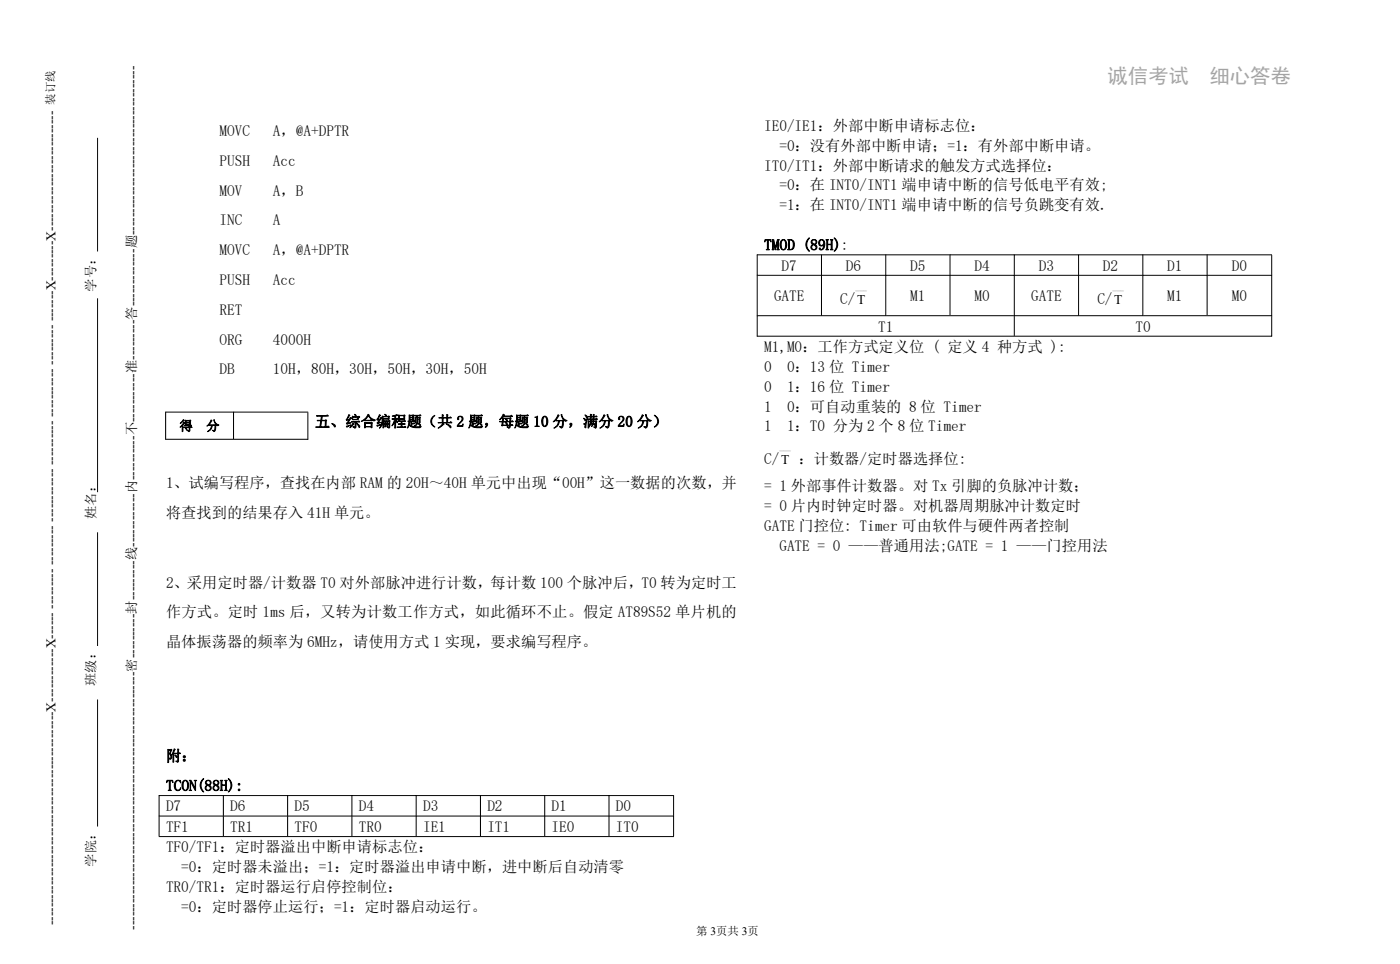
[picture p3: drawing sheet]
<svg xmlns="http://www.w3.org/2000/svg" width="388mm" height="267mm" viewBox="0 0 388 267" stroke-linecap="round" stroke-linejoin="round" font-family="sans-serif">
<defs><g id="words">
<g font-size="5.6" fill="#a6a6a6">
<text x="307" y="23">诚信考试</text>
<text x="335.2" y="23">细心答卷</text>
</g>
<g font-size="4.2">
<text x="60.8" y="37.7">MOVC</text>
<text x="75.6" y="37.7">A，@A+DPTR</text>
<text x="211.8" y="36.3">IE0/IE1：外部中断申请标志位：</text>
<text x="216" y="41.8">=0：没有外部中断申请；=1：有外部中断申请。</text>
<text x="60.8" y="45.9">PUSH</text>
<text x="75.6" y="45.9">Acc</text>
<text x="211.8" y="47.3">IT0/IT1：外部中断请求的触发方式选择位：</text>
<text x="216" y="52.8">=0：在 INT0/INT1 端申请中断的信号低电平有效;</text>
<text x="60.8" y="54.2">MOV</text>
<text x="75.6" y="54.2">A，B</text>
<text x="216" y="58.3">=1：在 INT0/INT1 端申请中断的信号负跳变有效.</text>
<text x="60.8" y="62.4">INC</text>
<text x="75.6" y="62.4">A</text>
<text x="60.8" y="70.7">MOVC</text>
<text x="75.6" y="70.7">A，@A+DPTR</text>
<text x="211.8" y="69.3">TMOD (89H):</text>
<text x="216.7" y="74.9">D7</text>
<text x="234.5" y="74.9">D6</text>
<text x="252.3" y="74.9">D5</text>
<text x="270.1" y="74.9">D4</text>
<text x="288" y="74.9">D3</text>
<text x="305.7" y="74.9">D2</text>
<text x="323.6" y="74.9">D1</text>
<text x="341.4" y="74.9">D0</text>
<text x="60.8" y="78.9">PUSH</text>
<text x="75.6" y="78.9">Acc</text>
<text x="214.5" y="83.4">GATE</text>
<text x="252.3" y="83.4">M1</text>
<text x="270.1" y="83.4">M0</text>
<text x="285.8" y="83.4">GATE</text>
<text x="323.6" y="83.4">M1</text>
<text x="341.4" y="83.4">M0</text>
<text x="60.8" y="87.2">RET</text>
<text x="232.9" y="84.3">C/</text>
<text x="304.2" y="84.3">C/</text>
<text x="60.8" y="95.4">ORG</text>
<text x="75.6" y="95.4">4000H</text>
<text x="243.4" y="91.8">T1</text>
<text x="314.7" y="91.8">T0</text>
<text x="211.8" y="97.5">M1,M0：工作方式定义位 ( 定义 4 种方式 ):</text>
<text x="60.8" y="103.7">DB</text>
<text x="75.6" y="103.7">10H，80H，30H，50H，30H，50H</text>
<text x="211.8" y="103">0</text>
<text x="218.1" y="103">0：13 位 Timer</text>
<text x="211.8" y="108.5">0</text>
<text x="218.1" y="108.5">1：16 位 Timer</text>
<text x="87.2" y="118.2">五、综合编程题（共 2 题，每题 10 分，满分 20 分）</text>
<text x="211.8" y="114">1</text>
<text x="211.8" y="119.5">1</text>
<text x="218.1" y="114">0：可自动重装的 8 位 Timer</text>
<text x="218.1" y="119.5">1：T0 分为 2 个 8 位 Timer</text>
<text x="211.8" y="128.6">C/</text>
<text x="221.3" y="128.6">：计数器/定时器选择位:</text>
<text x="46" y="135.2">1、试编写程序，查找在内部 RAM 的 20H～40H 单元中出现“00H”这一数据的次数，并</text>
<text x="211.8" y="136">= 1 外部事件计数器。对 Tx 引脚的负脉冲计数；</text>
<text x="46" y="143.5">将查找到的结果存入 41H 单元。</text>
<text x="211.8" y="141.5">= 0 片内时钟定时器。对机器周期脉冲计数定时</text>
<text x="211.8" y="147">GATE 门控位: Timer 可由软件与硬件两者控制</text>
<text x="216" y="152.5">GATE = 0 ——普通用法;GATE = 1 ——门控用法</text>
<text x="46" y="162.7">2、采用定时器/计数器 T0 对外部脉冲进行计数，每计数 100 个脉冲后，T0 转为定时工</text>
<text x="46" y="171">作方式。定时 1ms 后，又转为计数工作方式，如此循环不止。假定 AT89S52 单片机的</text>
<text x="46" y="179.3">晶体振荡器的频率为 6MHz，请使用方式 1 实现，要求编写程序。</text>
<text x="46" y="210.8">附：</text>
<text x="46" y="219.1">TCON(88H):</text>
<text x="46" y="224.7">D7</text>
<text x="63.8" y="224.7">D6</text>
<text x="81.6" y="224.7">D5</text>
<text x="99.4" y="224.7">D4</text>
<text x="117.3" y="224.7">D3</text>
<text x="135.1" y="224.7">D2</text>
<text x="152.9" y="224.7">D1</text>
<text x="170.7" y="224.7">D0</text>
<text x="46" y="230.4">TF1</text>
<text x="63.8" y="230.4">TR1</text>
<text x="81.6" y="230.4">TF0</text>
<text x="99.4" y="230.4">TR0</text>
<text x="117.3" y="230.4">IE1</text>
<text x="135.1" y="230.4">IT1</text>
<text x="152.9" y="230.4">IE0</text>
<text x="170.7" y="230.4">IT0</text>
<text x="46" y="236.1">TF0/TF1：定时器溢出中断申请标志位：</text>
<text x="50.2" y="241.6">=0：定时器未溢出；=1：定时器溢出申请中断，进中断后自动清零</text>
<text x="46" y="247.1">TR0/TR1：定时器运行启停控制位：</text>
<text x="50.2" y="252.6">=0：定时器停止运行；=1：定时器启动运行。</text>
</g>
<g font-size="3.7">
<text x="26.5" y="80.8" transform="rotate(-90 26.5 80.8)">学号：</text>
<text x="237.6" y="84.2">T</text>
<text x="308.9" y="84.2">T</text>
<text x="49.7" y="119.2">得</text>
<text x="57.1" y="119.2">分</text>
<text x="216.5" y="128.6">T</text>
<text x="26.5" y="143.7" transform="rotate(-90 26.5 143.7)">姓名：</text>
<text x="26.5" y="190" transform="rotate(-90 26.5 190)">班级：</text>
<text x="26.5" y="240" transform="rotate(-90 26.5 240)">学院：</text>
<text x="15.3" y="256.2" transform="rotate(-90 15.3 256.2)">------------------------------------------------X------------X------ --------- --------- ------------ ---------- ----------- --------- -------X---------X---------------------------</text>
<text x="37.9" y="257.6" transform="rotate(-90 37.9 257.6)">----------------------------------------------------------密----------封---------线------------内----------不-----------准---------答-------------题--------------------------------------</text>
</g>
<g font-size="3.2">
<text x="15.1" y="29" transform="rotate(-90 15.1 29)">装订线</text>
<text x="193" y="259.1">第 3页共 3页</text>
</g>
<text font-size="2.1" x="216" y="124.7">___</text>
</g></defs>
<g fill="none" stroke="#000" stroke-width=".28">
<path d="M27 38.2v31.5M209.8 70.6h142.8M209.8 76.3h142.8M209.9 70.5v22.7M227.7 70.5v16.9M245.5 70.5v16.9M263.3 70.5v16.9M281.1 70.5v22.5M299 70.5v16.9M316.8 70.5v16.9M334.6 70.5v16.9M352.5 70.7v22.5"/>
<path d="M27 82.6v53.7M209.8 87.5h142.8M209.8 93.1h142.8M45.8 114.2h39.6M45.9 114.1v7.7M64.7 114.1v7.5M85.3 114.2v7.6M45.8 121.7h39.6M27 147.5v31.4M27 193.8v35.2M44 220.4h142.8M44 226.1h142.8"/>
<path d="M44 231.7h142.8M44.1 220.3v11.4M61.9 220.3v11.4M79.7 220.3v11.4M97.5 220.3v11.4M115.4 220.3v11.4M133.2 220.3v11.4M151 220.3v11.4M168.8 220.3v11.4M186.7 220.3v11.4"/>
</g>
<use href="#words"/>
</svg>
